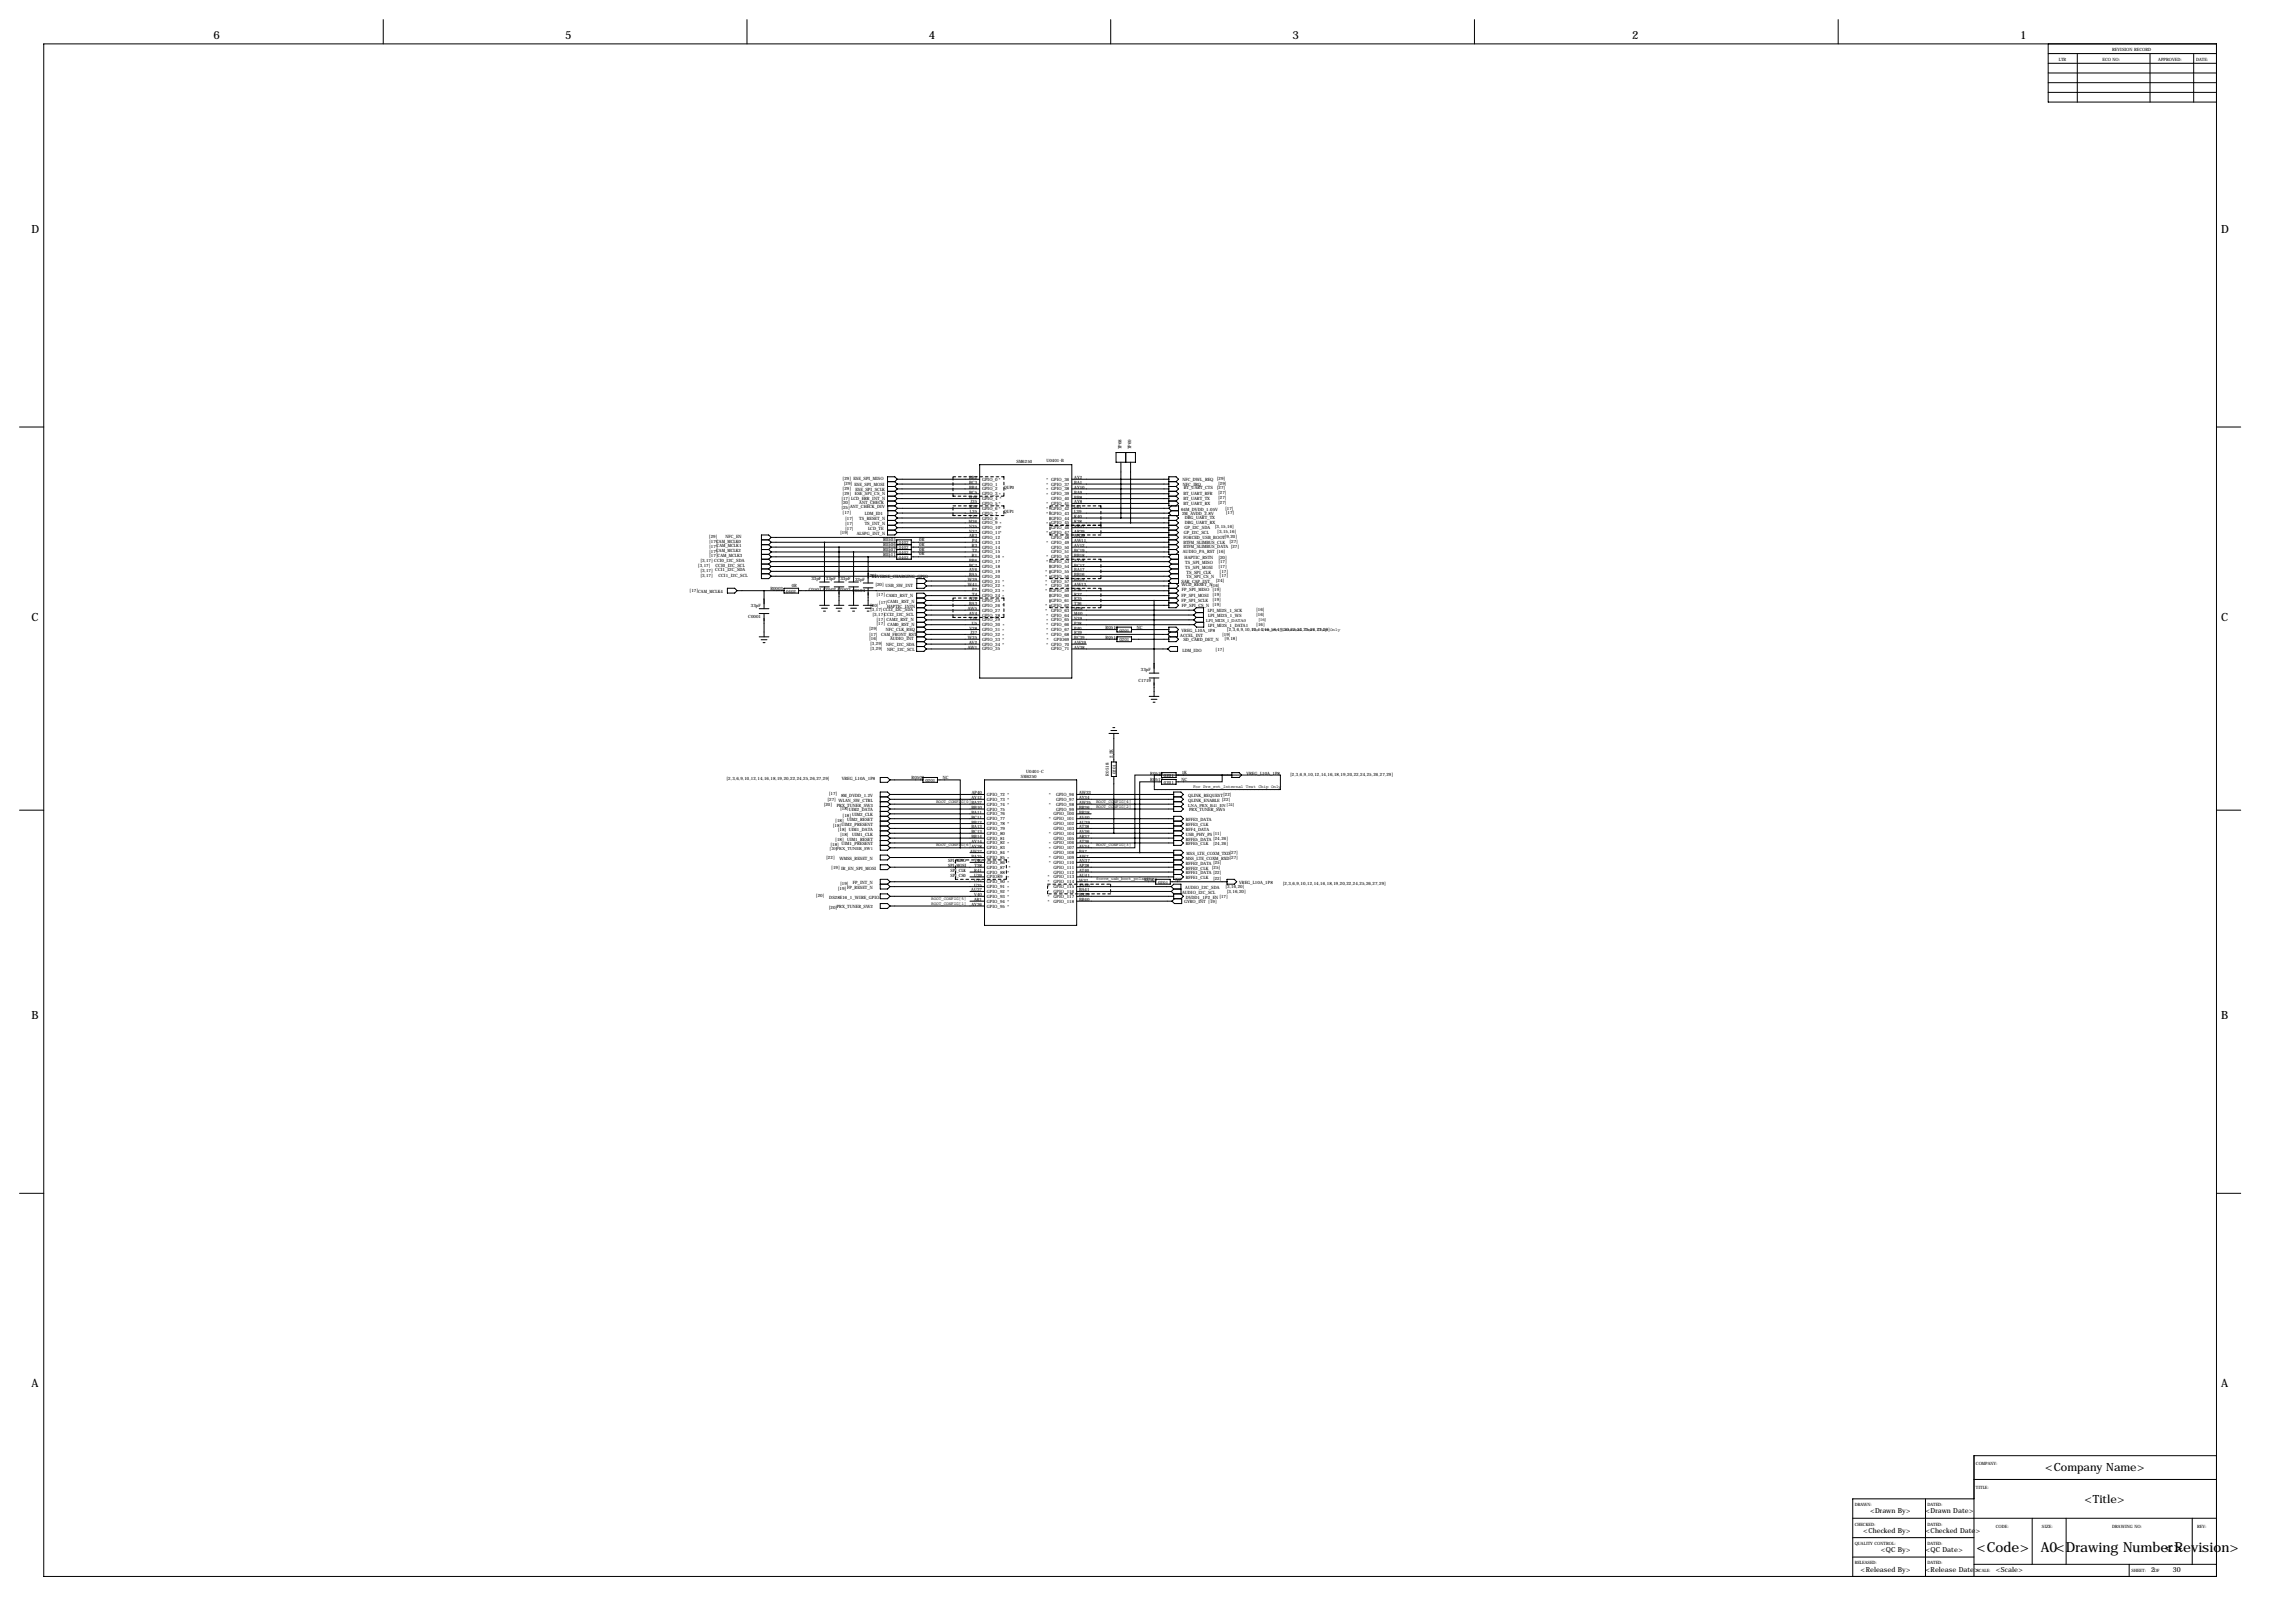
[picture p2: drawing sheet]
<svg xmlns="http://www.w3.org/2000/svg" width="1189mm" height="850mm" viewBox="0 0 1189 850" stroke-linecap="round" stroke-linejoin="round" font-family="sans-serif">
<defs><g id="words">
<g font-size="7.3">
<text x="1035" y="813">&lt;Code&gt;</text>
<text x="1069" y="813">A0&lt;Drawing Number&gt;</text>
<text x="1133" y="813">&lt;Revision&gt;</text>
</g>
<g font-size="5.9">
<text x="112" y="20">6</text>
<text x="296" y="20">5</text>
<text x="486" y="20">4</text>
<text x="677" y="20">3</text>
<text x="855" y="20">2</text>
<text x="1058" y="20">1</text>
<text x="17" y="122">D</text>
<text x="1163" y="122">D</text>
<text x="17" y="325">C</text>
<text x="1163" y="325">C</text>
<text x="17" y="534">B</text>
<text x="1163" y="534">B</text>
<text x="17" y="727">A</text>
<text x="1163" y="727">A</text>
<text x="1071" y="771">&lt;Company Name&gt;</text>
<text x="1092" y="787">&lt;Title&gt;</text>
</g>
<g font-size="3.6">
<text x="979" y="793">&lt;Drawn By&gt;</text>
<text x="1008" y="793">&lt;Drawn Date&gt;</text>
<text x="976" y="803">&lt;Checked By&gt;</text>
<text x="1008" y="803">&lt;Checked Date&gt;</text>
<text x="985" y="813">&lt;QC By&gt;</text>
<text x="1008" y="813">&lt;QC Date&gt;</text>
<text x="974" y="823">&lt;Released By&gt;</text>
<text x="1008" y="823">&lt;Release Date&gt;</text>
<text x="1045" y="823">&lt;Scale&gt;</text>
<text x="1127" y="823">2</text>
<text x="1138" y="823">30</text>
</g>
<g font-size="2.3">
<text x="1106" y="27">REVISION RECORD</text>
<text x="1078" y="32">LTR</text>
<text x="1101" y="32">ECO NO:</text>
<text x="1130" y="32">APPROVED:</text>
<text x="1150" y="32">DATE:</text>
<text x="587" y="235" transform="rotate(-90 587 235)">TP68</text>
<text x="592" y="235" transform="rotate(-90 592 235)">TP69</text>
<text x="532" y="242">SM6250</text>
<text x="548" y="242">U0401-B</text>
<text x="441" y="251">[29] ESE_SPI_MISO</text>
<text x="508" y="251">BB2</text>
<text x="514" y="252">GPIO_0*</text>
<text x="548" y="252">* GPIO_36</text>
<text x="563" y="251">AY2</text>
<text x="619" y="252">NFC_DWL_REQ</text>
<text x="637" y="251">[29]</text>
<text x="441" y="257">[29]</text>
<text x="442" y="254">[29]</text>
<text x="447" y="255">ESE_SPI_MOSI</text>
<text x="448" y="257">ESE_SPI_SCLK</text>
<text x="508" y="254">BC3</text>
<text x="508" y="256">BB4</text>
<text x="514" y="254">GPIO_1</text>
<text x="514" y="257">GPIO_2</text>
<text x="526" y="256">QUP0</text>
<text x="548" y="254">* GPIO_37</text>
<text x="548" y="257">* GPIO_38</text>
<text x="563" y="254">BA1</text>
<text x="563" y="256">AY10</text>
<text x="619" y="254">NFC_IRQ</text>
<text x="620" y="256">BT_UART_CTS</text>
<text x="637" y="256">[27]</text>
<text x="638" y="254">[29]</text>
<text x="441" y="262">[17] LCD_ERR_INT_N</text>
<text x="441" y="264">[20]</text>
<text x="441" y="259">[29]</text>
<text x="448" y="259">ESE_SPI_CS_N</text>
<text x="508" y="259">BC5</text>
<text x="508" y="261">H36</text>
<text x="508" y="264">J35</text>
<text x="514" y="259">GPIO_3 *</text>
<text x="514" y="262">GPIO_4 *</text>
<text x="548" y="260">* GPIO_39</text>
<text x="551" y="262">GPIO_40</text>
<text x="563" y="259">BA9</text>
<text x="563" y="261">BB8</text>
<text x="563" y="264">AY8</text>
<text x="620" y="259">BT_UART_RFR</text>
<text x="620" y="262">BT_UART_TX</text>
<text x="638" y="259">[27]</text>
<text x="638" y="261">[27]</text>
<text x="638" y="264">[27]</text>
<text x="441" y="266">[25]ANT_CHECK_DIV</text>
<text x="441" y="269">[17]</text>
<text x="450" y="264">ANT_CHECK</text>
<text x="453" y="270">LDM_ID1</text>
<text x="508" y="266">K36</text>
<text x="508" y="269">L35</text>
<text x="514" y="264">GPIO_5*</text>
<text x="514" y="267">GPIO_6*</text>
<text x="514" y="270">GPIO_7</text>
<text x="526" y="269">QUP1</text>
<text x="548" y="264">* GPIO_41</text>
<text x="548" y="267">*</text>
<text x="548" y="270">*</text>
<text x="551" y="267">GPIO_42</text>
<text x="551" y="270">GPIO_43</text>
<text x="563" y="266">L41</text>
<text x="563" y="269">L39</text>
<text x="619" y="267">64M_DVDD_1.05V</text>
<text x="619" y="270">2M_AVDD_2.8V</text>
<text x="620" y="264">BT_UART_RX</text>
<text x="642" y="267">[17]</text>
<text x="642" y="269">[17]</text>
<text x="443" y="272">[17]</text>
<text x="443" y="275">[17]</text>
<text x="450" y="273">TS_RESET_N</text>
<text x="453" y="275">TS_INT_N</text>
<text x="507" y="274">M36</text>
<text x="508" y="271">L37</text>
<text x="514" y="272">GPIO_8</text>
<text x="514" y="275">GPIO_9 *</text>
<text x="548" y="275">*</text>
<text x="551" y="272">GPIO_44</text>
<text x="551" y="275">GPIO_45</text>
<text x="563" y="271">K40</text>
<text x="563" y="274">K38</text>
<text x="621" y="272">DBG_UART_TX</text>
<text x="621" y="274">DBG_UART_RX</text>
<text x="371" y="282">[29]</text>
<text x="380" y="282">NFC_EN</text>
<text x="440" y="280">[19]</text>
<text x="443" y="278">[17]</text>
<text x="449" y="280">ALSPG_INT_N</text>
<text x="455" y="277">LCD_TE</text>
<text x="508" y="276">N35</text>
<text x="508" y="279">N37</text>
<text x="508" y="281">AR3</text>
<text x="514" y="277">GPIO_10*</text>
<text x="514" y="280">GPIO_11*</text>
<text x="548" y="280">*</text>
<text x="551" y="277">GPIO_46</text>
<text x="551" y="280">GPIO_47</text>
<text x="563" y="276">AR41</text>
<text x="563" y="279">AR39</text>
<text x="563" y="281">AN39</text>
<text x="620" y="280">GP_I2C_SCL</text>
<text x="620" y="277">GP_I2C_SDA</text>
<text x="636" y="277">[3,15,16]</text>
<text x="638" y="279">[3,15,16]</text>
<text x="641" y="282">[9,20]</text>
<text x="371" y="284">[17]CAM_MCLK0</text>
<text x="371" y="287">[17]CAM_MCLK1</text>
<text x="462" y="283">R0505</text>
<text x="462" y="286">R0506</text>
<text x="471" y="285">0402</text>
<text x="471" y="288">0402</text>
<text x="481" y="283">0R</text>
<text x="481" y="286">0R</text>
<text x="509" y="287">R3</text>
<text x="509" y="284">P4</text>
<text x="514" y="282">GPIO_12</text>
<text x="514" y="285">GPIO_13</text>
<text x="514" y="287">GPIO_14</text>
<text x="548" y="285">* GPIO_49</text>
<text x="551" y="282">GPIO_48</text>
<text x="551" y="287">GPIO_50</text>
<text x="563" y="284">AW11</text>
<text x="563" y="287">AV12</text>
<text x="620" y="285">BTFM_SLIMBUS_CLK</text>
<text x="620" y="287">BTFM_SLIMBUS_DATA [27]</text>
<text x="620" y="282">FORCED_USB_BOOT</text>
<text x="644" y="284">[27]</text>
<text x="371" y="289">[17]CAM_MCLK2</text>
<text x="371" y="292">[17]CAM_MCLK3</text>
<text x="462" y="291">R0511</text>
<text x="462" y="289">R0507</text>
<text x="471" y="293">0402</text>
<text x="471" y="290">0402</text>
<text x="481" y="291">0R</text>
<text x="481" y="288">0R</text>
<text x="509" y="292">R1</text>
<text x="509" y="289">T2</text>
<text x="514" y="290">GPIO_15</text>
<text x="514" y="292">GPIO_16 *</text>
<text x="548" y="292">* GPIO_52</text>
<text x="551" y="290">GPIO_51</text>
<text x="563" y="289">BC19</text>
<text x="563" y="292">BB18</text>
<text x="620" y="290">AUDIO_PA_RST [16]</text>
<text x="620" y="293">HAPTIC_RSTN</text>
<text x="638" y="293">[20]</text>
<text x="366" y="297">[3,17]</text>
<text x="367" y="294">[3,17] CCI0_I2C_SDA</text>
<text x="367" y="300">[3,17] CCI1_I2C_SDA</text>
<text x="375" y="297">CCI0_I2C_SCL</text>
<text x="508" y="299">AY6</text>
<text x="508" y="297">BC7</text>
<text x="508" y="294">BB6</text>
<text x="514" y="297">GPIO_18</text>
<text x="514" y="295">GPIO_17</text>
<text x="547" y="300">*</text>
<text x="548" y="295">*</text>
<text x="551" y="295">GPIO_53</text>
<text x="551" y="297">GPIO_54</text>
<text x="563" y="294">AY18</text>
<text x="563" y="297">BC17</text>
<text x="563" y="299">BA17</text>
<text x="621" y="295">TS_SPI_MISO</text>
<text x="621" y="298">TS_SPI_MOSI</text>
<text x="638" y="295">[17]</text>
<text x="638" y="297">[17]</text>
<text x="367" y="302">[3,17]</text>
<text x="376" y="302">CCI1_I2C_SCL</text>
<text x="425" y="304">33pF</text>
<text x="433" y="304">33pF</text>
<text x="440" y="304">33pF</text>
<text x="448" y="304">33pF</text>
<text x="455" y="302">[20]</text>
<text x="457" y="302">REVERSE_CHARGING_GPIO</text>
<text x="507" y="304">W39</text>
<text x="508" y="302">BA5</text>
<text x="514" y="300">GPIO_19</text>
<text x="514" y="303">GPIO_20</text>
<text x="514" y="305">GPIO_21 *</text>
<text x="547" y="303">*</text>
<text x="547" y="305">*</text>
<text x="551" y="300">GPIO_55</text>
<text x="551" y="303">GPIO_56</text>
<text x="551" y="305">GPIO_57</text>
<text x="563" y="302">BB16</text>
<text x="563" y="304">BA15</text>
<text x="619" y="305">SAR_CAP_INT</text>
<text x="621" y="301">TS_SPI_CLK</text>
<text x="621" y="302">TS_SPI_CS_N</text>
<text x="637" y="305">[24]</text>
<text x="639" y="300">[17]</text>
<text x="639" y="302">[17]</text>
<text x="361" y="310">[17]CAM_MCLK4</text>
<text x="403" y="309">R0003</text>
<text x="412" y="310">0402</text>
<text x="415" y="307">0R</text>
<text x="424" y="310">C0501 C0502 C0503 C0504</text>
<text x="458" y="307">[20] USB_SW_INT</text>
<text x="507" y="307">W41</text>
<text x="509" y="309">P2</text>
<text x="509" y="312">T4</text>
<text x="514" y="308">GPIO_22 *</text>
<text x="514" y="310">GPIO_23 *</text>
<text x="547" y="307">*</text>
<text x="547" y="310">*</text>
<text x="551" y="310">GPIO_59</text>
<text x="551" y="308">GPIO_58</text>
<text x="563" y="307">AW13</text>
<text x="563" y="309">P36</text>
<text x="563" y="312">R37</text>
<text x="619" y="307">WCD_RESET_N[16]</text>
<text x="619" y="310">FP_SPI_MISO [19]</text>
<text x="393" y="318">33pF</text>
<text x="456" y="318">[20]</text>
<text x="459" y="312">[17] CAM3_RST_N</text>
<text x="460" y="316">[17]CAM1_RST_N</text>
<text x="508" y="317">BA3</text>
<text x="508" y="314">AT2</text>
<text x="514" y="313">GPIO_24 *</text>
<text x="514" y="315">GPIO_25</text>
<text x="514" y="318">GPIO_26 *</text>
<text x="547" y="318">*</text>
<text x="551" y="313">GPIO_60</text>
<text x="551" y="315">GPIO_61</text>
<text x="551" y="318">GPIO_62</text>
<text x="563" y="314">R35</text>
<text x="563" y="317">T36</text>
<text x="619" y="315">FP_SPI_SCLK</text>
<text x="619" y="312">FP_SPI_MOSI</text>
<text x="635" y="315">[19]</text>
<text x="635" y="317">[19]</text>
<text x="635" y="312">[19]</text>
<text x="392" y="324">C0001</text>
<text x="456" y="320">[3,17]CCI2_I2C_SDA</text>
<text x="457" y="322">[3,17]CCI2_I2C_SCL</text>
<text x="465" y="318">HAPTIC_INTN</text>
<text x="507" y="320">AW5</text>
<text x="508" y="322">AY4</text>
<text x="514" y="320">GPIO_27</text>
<text x="514" y="323">GPIO_28 *</text>
<text x="547" y="320">*</text>
<text x="548" y="323">* GPIO_64</text>
<text x="551" y="320">GPIO_63</text>
<text x="563" y="320">M38</text>
<text x="563" y="322">M40</text>
<text x="619" y="318">FP_SPI_CS_N</text>
<text x="633" y="320">LPI_MI2S_1_SCK</text>
<text x="633" y="323">LPI_MI2S_1_WS</text>
<text x="658" y="323">[16]</text>
<text x="658" y="320">[16]</text>
<text x="455" y="330">[29]</text>
<text x="459" y="325">[17] CAM2_RST_N</text>
<text x="459" y="328">[17] CAM0_RST_N</text>
<text x="508" y="325">V36</text>
<text x="508" y="330">V38</text>
<text x="509" y="327">U5</text>
<text x="514" y="325">GPIO_29</text>
<text x="514" y="328">GPIO_30 *</text>
<text x="548" y="326">* GPIO_65</text>
<text x="548" y="328">* GPIO_66</text>
<text x="563" y="325">N39</text>
<text x="563" y="327">P38</text>
<text x="563" y="330">P40</text>
<text x="579" y="329">R0516</text>
<text x="595" y="329">NC</text>
<text x="632" y="326">LPI_MI2S_1_DATA0</text>
<text x="633" y="328">LPI_MI2S_1_DATA1</text>
<text x="658" y="328">[16]</text>
<text x="659" y="325">[16]</text>
<text x="455" y="333">[17]</text>
<text x="455" y="335">[16]</text>
<text x="462" y="333">CAM_FRONT_RST</text>
<text x="464" y="330">NFC_CLK_REQ</text>
<text x="466" y="335">AUDIO_INT</text>
<text x="507" y="335">W35</text>
<text x="508" y="332">J37</text>
<text x="514" y="331">GPIO_31 *</text>
<text x="514" y="333">GPIO_32</text>
<text x="514" y="336">GPIO_33 *</text>
<text x="525" y="334">*</text>
<text x="548" y="330">* GPIO_67</text>
<text x="548" y="333">* GPIO_68</text>
<text x="548" y="336">*</text>
<text x="552" y="336">GPIO69</text>
<text x="563" y="332">R39</text>
<text x="563" y="335">BC39</text>
<text x="579" y="335">R0514</text>
<text x="586" y="336">0201</text>
<text x="586" y="331">0201</text>
<text x="618" y="334">ACCEL_INT</text>
<text x="619" y="331">VREG_L10A_1P8</text>
<text x="620" y="336">SD_CARD_DET_N</text>
<text x="640" y="333">[19]</text>
<text x="641" y="335">[9,18]</text>
<text x="643" y="331">[2,3,6,9,10,12,14,16,18,19,20,22,24,25,26,27,29]</text>
<text x="656" y="330">For Pre_evt_Internal Test Chip Only</text>
<text x="456" y="340">[3,29]</text>
<text x="456" y="338">[3,29]</text>
<text x="464" y="338">NFC_I2C_SDA</text>
<text x="465" y="341">NFC_I2C_SCL</text>
<text x="507" y="340">AW1</text>
<text x="508" y="337">AV2</text>
<text x="514" y="338">GPIO_34 *</text>
<text x="514" y="341">GPIO_35</text>
<text x="548" y="338">* GPIO_70</text>
<text x="551" y="341">GPIO_71</text>
<text x="563" y="337">AW39</text>
<text x="563" y="340">AV38</text>
<text x="619" y="341">LDM_IDO</text>
<text x="637" y="341">[17]</text>
<text x="598" y="352">33pF</text>
<text x="596" y="357">C1719</text>
<text x="583" y="397" transform="rotate(-90 583 397)">2.2K</text>
<text x="494" y="408">NC</text>
<text x="535" y="407">SM6250</text>
<text x="537" y="405">U0401-C</text>
<text x="581" y="406" transform="rotate(-90 581 406)">R0518</text>
<text x="584" y="405" transform="rotate(-90 584 405)">0201</text>
<text x="602" y="406">R0510</text>
<text x="610" y="407">0201</text>
<text x="619" y="405">1K</text>
<text x="653" y="406">VREG_L10A_1P8</text>
<text x="676" y="406">[2,3,6,9,10,12,14,16,18,19,20,22,24,25,26,27,29]</text>
<text x="381" y="408">[2,3,6,9,10,12,14,16,18,19,20,22,24,25,26,27,29]</text>
<text x="441" y="408">VREG_L10A_1P8</text>
<text x="477" y="408">R0509</text>
<text x="485" y="409">0201</text>
<text x="602" y="409">R0517</text>
<text x="610" y="410">0201</text>
<text x="619" y="409">NC</text>
<text x="625" y="413">For Pre_evt_Internal Test Chip Only</text>
<text x="433" y="420">[27] WLAN_SW_CTRL</text>
<text x="434" y="416">[17]</text>
<text x="440" y="417">8M_DVDD_1.2V</text>
<text x="509" y="419">AY12</text>
<text x="509" y="416">AP40</text>
<text x="517" y="417">GPIO_72 *</text>
<text x="517" y="419">GPIO_73 *</text>
<text x="549" y="417">*</text>
<text x="553" y="417">GPIO_96</text>
<text x="553" y="419">GPIO_97</text>
<text x="565" y="416">AW33</text>
<text x="565" y="419">AY34</text>
<text x="622" y="420">QLINK_ENABLE [22]</text>
<text x="622" y="417">QLINK_REQUEST[22]</text>
<text x="431" y="422">[20]</text>
<text x="438" y="422">PRX_TUNER_SW3</text>
<text x="440" y="424">[18]</text>
<text x="445" y="425">UIM2_DATA</text>
<text x="490" y="420">BOOT_CONFIG[0]</text>
<text x="509" y="421">BA37</text>
<text x="509" y="424">BB10</text>
<text x="517" y="422">GPIO_74 *</text>
<text x="517" y="424">GPIO_75</text>
<text x="549" y="422">*</text>
<text x="553" y="422">GPIO_98</text>
<text x="553" y="424">GPIO_99</text>
<text x="565" y="421">AW35</text>
<text x="565" y="424">BB36</text>
<text x="574" y="420">BOOT_CONFIG[4]</text>
<text x="574" y="423">BOOT_CONFIG[2]</text>
<text x="622" y="422">LNA_PRX_B41_EN [24]</text>
<text x="623" y="425">PRX_TUNER_SW5</text>
<text x="437" y="430">[18]</text>
<text x="441" y="428">[18] UIM2_CLK</text>
<text x="444" y="430">UIM2_RESET</text>
<text x="509" y="426">BA11</text>
<text x="509" y="429">BC11</text>
<text x="509" y="431">BB12</text>
<text x="517" y="427">GPIO_76</text>
<text x="517" y="430">GPIO_77</text>
<text x="549" y="429">* GPIO_101</text>
<text x="552" y="427">GPIO_100</text>
<text x="565" y="426">BB38</text>
<text x="565" y="429">AV40</text>
<text x="565" y="431">AU39</text>
<text x="621" y="430">RFFE3_DATA</text>
<text x="436" y="433">[18]UIM2_PRESENT</text>
<text x="439" y="435">[18] UIM1_DATA</text>
<text x="446" y="438">UIM1_CLK</text>
<text x="509" y="434">BA13</text>
<text x="509" y="436">BC13</text>
<text x="517" y="432">GPIO_78 *</text>
<text x="517" y="435">GPIO_79</text>
<text x="517" y="437">GPIO_80</text>
<text x="549" y="437">* GPIO_104</text>
<text x="552" y="435">GPIO_103</text>
<text x="552" y="432">GPIO_102</text>
<text x="565" y="434">AT38</text>
<text x="565" y="436">AV36</text>
<text x="621" y="438">USB_PHY_PS[11]</text>
<text x="621" y="435">RFF4_DATA</text>
<text x="621" y="433">RFFE3_CLK</text>
<text x="435" y="443">[18] UIM1_PRESENT</text>
<text x="437" y="441">[18]</text>
<text x="440" y="438">[18]</text>
<text x="444" y="440">UIM1_RESET</text>
<text x="490" y="443">BOOT_CONFIG[6]</text>
<text x="509" y="439">BB14</text>
<text x="509" y="441">AY14</text>
<text x="517" y="440">GPIO_81</text>
<text x="517" y="442">GPIO_82 *</text>
<text x="549" y="443">* GPIO_106</text>
<text x="552" y="440">GPIO_105</text>
<text x="565" y="439">AR37</text>
<text x="565" y="441">AT36</text>
<text x="574" y="443">BOOT_CONFIG[3]</text>
<text x="621" y="443">RFFE5_CLK</text>
<text x="621" y="440">RFFE5_DATA [24,26]</text>
<text x="635" y="443">[24,26]</text>
<text x="435" y="445">[20]PRX_TUNER_SW1</text>
<text x="508" y="447">AW37</text>
<text x="509" y="444">AY38</text>
<text x="509" y="449">BA35</text>
<text x="517" y="445">GPIO_83</text>
<text x="517" y="447">GPIO_84 *</text>
<text x="517" y="450">GPIO_85</text>
<text x="549" y="445">* GPIO_107</text>
<text x="549" y="450">* GPIO_109</text>
<text x="552" y="447">GPIO_108</text>
<text x="565" y="444">AV34</text>
<text x="565" y="447">BA7</text>
<text x="565" y="449">AW7</text>
<text x="621" y="448">MSS_LTE_COXM_TXD[27]</text>
<text x="433" y="450">[22]</text>
<text x="435" y="455">[19] IR_EN_SPI_MOSI</text>
<text x="440" y="450">WMSS_RESET_N</text>
<text x="497" y="454">SPI_MOSI</text>
<text x="497" y="452">SPI_MISO</text>
<text x="510" y="454">T38</text>
<text x="510" y="452">T40</text>
<text x="517" y="452">GPIO_86</text>
<text x="517" y="455">GPIO_87</text>
<text x="528" y="451">*</text>
<text x="528" y="452">*</text>
<text x="528" y="455">*</text>
<text x="549" y="453">* GPIO_110</text>
<text x="552" y="455">GPIO_111</text>
<text x="565" y="454">AP38</text>
<text x="565" y="452">AN37</text>
<text x="621" y="450">MSS_LTE_COXM_RXD[27]</text>
<text x="621" y="453">RFFE2_DATA [25]</text>
<text x="621" y="455">RFFE2_CLK</text>
<text x="635" y="455">[25]</text>
<text x="498" y="457">SPI_CLK</text>
<text x="498" y="459">SPI_CS0</text>
<text x="510" y="459">U39</text>
<text x="510" y="462">U37</text>
<text x="510" y="457">R41</text>
<text x="517" y="458">GPIO_88</text>
<text x="517" y="460">GPIO89</text>
<text x="528" y="458">*</text>
<text x="528" y="460">*</text>
<text x="549" y="460">*</text>
<text x="552" y="458">GPIO_112</text>
<text x="552" y="460">GPIO_113</text>
<text x="565" y="462">W37</text>
<text x="565" y="457">AT40</text>
<text x="565" y="459">AU41</text>
<text x="574" y="461">force_usb_boot_polarity</text>
<text x="599" y="462">R0501</text>
<text x="616" y="461">NC</text>
<text x="621" y="458">RFFE1_DATA [22]</text>
<text x="621" y="461">RFFE1_CLK</text>
<text x="635" y="461">[22]</text>
<text x="439" y="466">[19] FP_RESET_N</text>
<text x="440" y="463">[19]</text>
<text x="447" y="463">FP_INT_N</text>
<text x="509" y="467">AU37</text>
<text x="510" y="464">U35</text>
<text x="517" y="465">GPIO_91</text>
<text x="517" y="463">GPIO_90 *</text>
<text x="517" y="468">GPIO_92 *</text>
<text x="528" y="466">*</text>
<text x="549" y="462">*</text>
<text x="549" y="465">*</text>
<text x="549" y="468">*</text>
<text x="552" y="463">GPIO_114</text>
<text x="552" y="465">GPIO_115</text>
<text x="552" y="468">GPIO_116</text>
<text x="565" y="464">AY40</text>
<text x="565" y="467">BA41</text>
<text x="607" y="463">0201</text>
<text x="621" y="466">AUDIO_I2C_SDA</text>
<text x="642" y="465">[3,16,20]</text>
<text x="642" y="468">[3,16,20]</text>
<text x="649" y="463">VREG_L10A_1P8</text>
<text x="672" y="463">[2,3,6,9,10,12,14,16,18,19,20,22,24,25,26,27,29]</text>
<text x="427" y="470">[20]</text>
<text x="434" y="471">DS28E16_1_WIRE_GPIO</text>
<text x="488" y="474">BOOT_CONFIG[1]</text>
<text x="488" y="471">BOOT_CONFIG[5]</text>
<text x="510" y="472">AR1</text>
<text x="510" y="469">V40</text>
<text x="517" y="470">GPIO_93 *</text>
<text x="517" y="473">GPIO_94 *</text>
<text x="549" y="470">*</text>
<text x="549" y="473">*</text>
<text x="552" y="470">GPIO_117</text>
<text x="552" y="473">GPIO_118</text>
<text x="565" y="469">BA39</text>
<text x="565" y="472">BB40</text>
<text x="619" y="468">AUDIO_I2C_SCL</text>
<text x="620" y="473">GYRO_INT [19]</text>
<text x="621" y="471">DVDD1_1P2_EN [17]</text>
<text x="434" y="476">[20]PRX_TUNER_SW2</text>
<text x="509" y="474">AY36</text>
<text x="517" y="475">GPIO_95 *</text>
<text x="1035" y="767">COMPANY:</text>
<text x="1035" y="780">TITLE:</text>
<text x="971" y="789">DRAWN:</text>
<text x="1009" y="789">DATED:</text>
<text x="971" y="799">CHECKED:</text>
<text x="1009" y="799">DATED:</text>
<text x="1045" y="800">CODE:</text>
<text x="1069" y="800">SIZE:</text>
<text x="1106" y="800">DRAWING NO:</text>
<text x="1151" y="800">REV:</text>
<text x="971" y="809">QUALITY CONTROL:</text>
<text x="1009" y="809">DATED:</text>
<text x="971" y="819">RELEASED:</text>
<text x="1009" y="819">DATED:</text>
<text x="1035" y="823">SCALE:</text>
<text x="1116" y="823">SHEET:</text>
<text x="1128" y="823">OF</text>
</g>
</g></defs>
<g fill="none" stroke="#000" stroke-width=".52">
<path d="M201 10v13M391 10v13M582 10v13M772 10v13M963 10v13M23 23h1138v803h-1138zM1073 23v30h88M1073 38h88M1073 28h88M1073 33h88M1088 28v25M1126 28v25"/>
<path d="M1149 28v25M1073 43h88M1073 48h88M10 224h13M585 237h10v5h-10zM590 237v5M1161 224h13M465 252h4M465 255h4M465 257h4M465 260h4M469 252l1 2"/>
<path d="M469 255l1 1M469 257l1 2M469 260l1 1M470 251h43M470 254h43M470 256h43M470 259h43M470 251l-1-1h-4v15h4l1 1M470 251l-1 1M470 254l-1 1M470 256l-1 1M470 259l-1 1"/>
<path d="M513 243h48v112h-48zM561 251h51M561 254h51M561 256h51M561 259h51M587 242v29M592 242v32M612 252h4M612 255h4M612 257h4M612 260h4M616 252l1-1-1-1h-4v15h5v5h-5v20h5v16h-5v12h4l1-1-1-1"/>
<path d="M616 252l1 2-1 1M616 255l1 1-1 1M616 257l1 2-1 1M616 260l1 1-1 1M465 262h4M465 273h4M465 275h4M465 278h4M465 265v5M469 262l1 2M469 270l1 1M469 273l1 1"/>
<path d="M469 275l1 1M469 278l1 1M469 267h-4M469 267l1 2M470 261h43M470 264h43M470 271h43M470 274h43M470 276h43M470 279h43M470 261l-1 1M470 264l-1 1"/>
<path d="M470 271l-1 2M470 274l-1 1M470 276l-1 2M470 266h43M470 266l-1 1M470 269h43M470 269l-1 1h-4v10h4l1-1M561 261h51M561 264h51M561 266h51M561 269h51M561 271h51"/>
<path d="M561 274h51M561 276h51M561 279h51M612 262h4M612 273h4M612 266l1 1M612 275h4M612 269l1 1M612 278h4M613 265l-1 1M613 267l-1 2M613 267h4"/>
<path d="M616 262l1 2-1 1M616 270l1 1-1 2M616 273l1 1-1 1M616 275l1 1-1 2M616 278l1 1-1 1M399 290h4M399 293h4M399 283h4M399 285h4M399 288h4M399 295h4M399 298h4"/>
<path d="M403 283l1 1M403 285l1 2M403 288l1 1M403 290l1 2M403 293l1 1M403 295l1 2M403 298l1 1M404 292h66M404 281h109M404 284h66M404 287h66M404 289h66"/>
<path d="M404 294h109M404 297h109M404 299h109M404 281l-1-1h-4v23h4l1-1M404 281l-1 2M404 284l-1 1M404 287l-1 1M404 289l-1 1M404 292l-1 1M404 294l-1 1M404 297l-1 1M404 299l-1 2"/>
<path d="M432 284v21M439 287v18M447 289v16M455 292v13M470 283h7v10h-7zM470 290h7M470 285h7M470 288h7M477 292h36M477 284h36M477 287h36M477 289h36"/>
<path d="M561 292h51M561 281h51M561 284h51M561 287h51M561 289h51M561 294h51M561 297h51M561 299h51M612 283h4M612 285h4M612 288h4M612 280h4"/>
<path d="M612 292l1 1M612 294l1 1M612 297l1 1M612 299l1 2M613 293h4M613 290l-1 2M613 293l-1 1M613 295h4M613 298h4M613 295l-1 2M613 298l-1 1M616 280l1 1-1 2"/>
<path d="M616 283l1 1-1 1M616 285l1 2-1 1M616 288l1 1-1 1M381 308h4l1 1-1 2h-4zM386 309h25M398 319h5M399 301h4M400 309v10M403 301l1 1M404 302h109M411 308h7v3h-7zM418 309h95"/>
<path d="M429 307h5M429 305h5M429 317h5M430 319h3M432 307v10M437 307h5M437 305h5M437 317h5M438 319h3M439 307v10M444 307h6M444 305h6"/>
<path d="M444 317h6M446 319h3M447 307v10M452 308h5M452 305h5M452 317h5M453 319h3M455 308v9M480 316h4M480 318h4M480 313h4M480 306h4"/>
<path d="M484 316l1 1M484 313l1 1M484 318l1 2M484 306l1 1M485 317h28M485 317l-1 1M485 312h28M485 314h28M485 320h28M485 312l-1-1h-4v30h4l1-1M485 312l-1 1M485 314l-1 2"/>
<path d="M485 320l-1 1M485 307h28M485 304h28M485 304l-1-1h-4v5h4l1-1M485 304l-1 2M561 302h51M561 304h51M561 307h51M561 309h51M561 312h51M561 314h51M561 317h51"/>
<path d="M561 320h64M604 314v39M612 311h4M612 302l1 1M612 308h4M612 304l1 2M612 313h4M612 316h4M613 301h4M613 303h4M613 303l-1 1M613 301l-1 1"/>
<path d="M616 306l1 1-1 1M616 308l1 1-1 2M616 311l1 1-1 1M616 313l1 1-1 2M625 320l2-2h3v3h-4l-1 1M625 320l2 1M398 334h5M398 321h5M399 335h3M400 337h1M400 321v13M431 320h1"/>
<path d="M439 320h1M447 320h1M454 320h1M480 334h4M480 336h4M480 328h4M480 331h4M480 321h4M480 323h4M480 326h4M480 339h4M484 321l1 1"/>
<path d="M484 323l1 2M484 326l1 1M484 328l1 2M484 334l1 1M484 336l1 1M484 339l1 1M484 331l1 1M485 322h28M485 325h28M485 327h28M485 330h28M485 332h28"/>
<path d="M485 335h28M485 337h28M485 340h28M485 322l-1 1M485 325l-1 1M485 327l-1 1M485 330l-1 1M485 335l-1 1M485 337l-1 2M485 332l-1 2M561 322h64M561 325h64"/>
<path d="M561 327h64M561 330h24M561 332h51M561 335h24M561 337h8M561 340h51M585 328h8v3h-8zM585 334h8v2h-8zM593 330h19M593 335h19M612 340l1-1h4v2h-4zM612 332l1 2"/>
<path d="M613 331l-1 1M616 331l1-1-1-2h-4v3h5v3h-5v2h4l1-1-1-1M625 322l1 1h4v5h-3l-2-1M625 325l2 1M627 326h3M627 323l-2 2M627 326l-2 1M630 321v2M602 355h5M602 353h5M604 355v10M602 365h5"/>
<path d="M603 366h3M604 368h1M581 384h5M582 383h3M582 399h3v8h-3zM583 381h1M583 384v15M461 407h4l1 1-1 2h-4zM461 417h4M461 420h4M465 417l1 2M465 420l1 1"/>
<path d="M466 408h17M466 416h50M466 419h50M466 416l-1-1h-4v30h4l1-1M466 416l-1 1M466 419l-1 1M483 407h8v3h-8zM491 408h12v36M516 408h48v77h-48zM564 416h51M564 419h51M583 407v29"/>
<path d="M608 409h-11v38M608 406h-14v38h-30M608 405h8v2h-8zM608 408h8v3h-8zM615 417h3M615 420h3M616 406h29M618 417l2-1-2-1h-3v10h3l2-1-2-2M618 417l2 2-2 1M618 420l2 1-2 1M640 406v3h-24M645 405h4l1 1-1 1h-4z"/>
<path d="M10 424h13M461 422h4M461 425h4M461 428h4M461 430h4M461 433h4M461 435h4M461 438h4M465 422l1 2M465 425l1 1M465 428l1 1M465 430l1 1"/>
<path d="M465 433l1 1M465 435l1 1M465 438l1 1M466 421h50M466 424h50M466 426h50M466 429h50M466 431h50M466 434h50M466 436h50M466 439h50M466 421l-1 1"/>
<path d="M466 424l-1 1M466 426l-1 2M466 429l-1 1M466 431l-1 2M466 434l-1 1M466 436l-1 2M466 439l-1 1M564 421h51M564 424h51M564 426h8M564 429h51M564 431h51"/>
<path d="M564 434h51M564 436h51M564 439h51M615 422h3M615 430h3M615 433h3M615 435h3M615 438h3M618 435l2 1-2 2M618 430l2-1-2-1h-3v15h3l2-2-2-1M618 430l2 1-2 2M618 433l2 1-2 1"/>
<path d="M618 438l2 1-2 1M1161 424h13M461 448h4l1 1-1 1h-4zM461 453h4l1 1-1 1h-4zM461 440h4M461 443h4M465 440l1 1M465 443l1 1M466 441h50M466 444h50M466 449h50M466 454h50"/>
<path d="M466 441l-1 2M508 447h8M508 452h8M508 457h8M508 459h8M564 441h51M564 447h51M564 449h51M564 452h51M564 454h51M564 457h51M564 459h51"/>
<path d="M615 440h3M615 448h3M615 450h3M615 453h3M615 455h3M615 458h3M618 448l2-1-2-2h-3v16h3l2-2-2-1M618 448l2 1-2 1M618 450l2 2-2 1M618 453l2 1-2 1M618 455l2 2-2 1M461 463h4"/>
<path d="M461 468h4l1 1-1 2h-4zM461 473h4l1 1-1 2h-4zM465 463l1 1M466 462h50M466 464h50M466 469h50M466 474h50M466 462l-1-1h-4v5h4l1-2M466 462l-1 1M508 467h8M508 472h8M564 462h41"/>
<path d="M564 464h49M564 467h49M564 469h51M564 472h50M605 461h8v2h-8zM613 462h30M613 464l2-1h3v3M613 464l2 2h4v2h-4v3h4v2h-4l-1-1M613 467l2 1M615 466l-2 1M615 471l-1 1M618 468l2 1-2 2"/>
<path d="M643 461h3l2 1-2 1h-3zM10 625h13M1161 625h13M1034 775h127M1161 762h-127v64M970 795h191M1008 785v41M1034 785h-64v41M1064 795v24M1082 795v24M1148 795v24M970 805h64"/>
<path d="M970 815h64M1034 819h127M1115 819v7"/>
</g>
<path d="M605 414v-8M605 406h66M671 406v8M671 414h-66" fill="none" stroke="#000" stroke-width=".52" stroke-dasharray=".4 .4"/>
<g fill="none" stroke="#000" stroke-width=".52" stroke-dasharray="1.4 1.4">
<path d="M499 250h27M499 260v-10M526 250v10M526 260h-27M499 265h27M499 270v-5M526 265v5M526 270h-27M550 265h27M550 275v-10M550 275h27M577 265v10"/>
<path d="M577 275h-27M577 275v5M550 280v-5M550 293h27M577 280h-27M577 293v10M499 313h27M526 313v10M550 303v-10M550 308h27M550 318v-10M577 303h-27"/>
<path d="M577 308v10M577 318h-27M499 323v-10M526 323h-27M500 450h27M527 450v11M500 461v-11M527 461h-27M549 463h33M549 468v-5M582 463v5M582 468h-33"/>
</g>
<use href="#words"/>
</svg>
